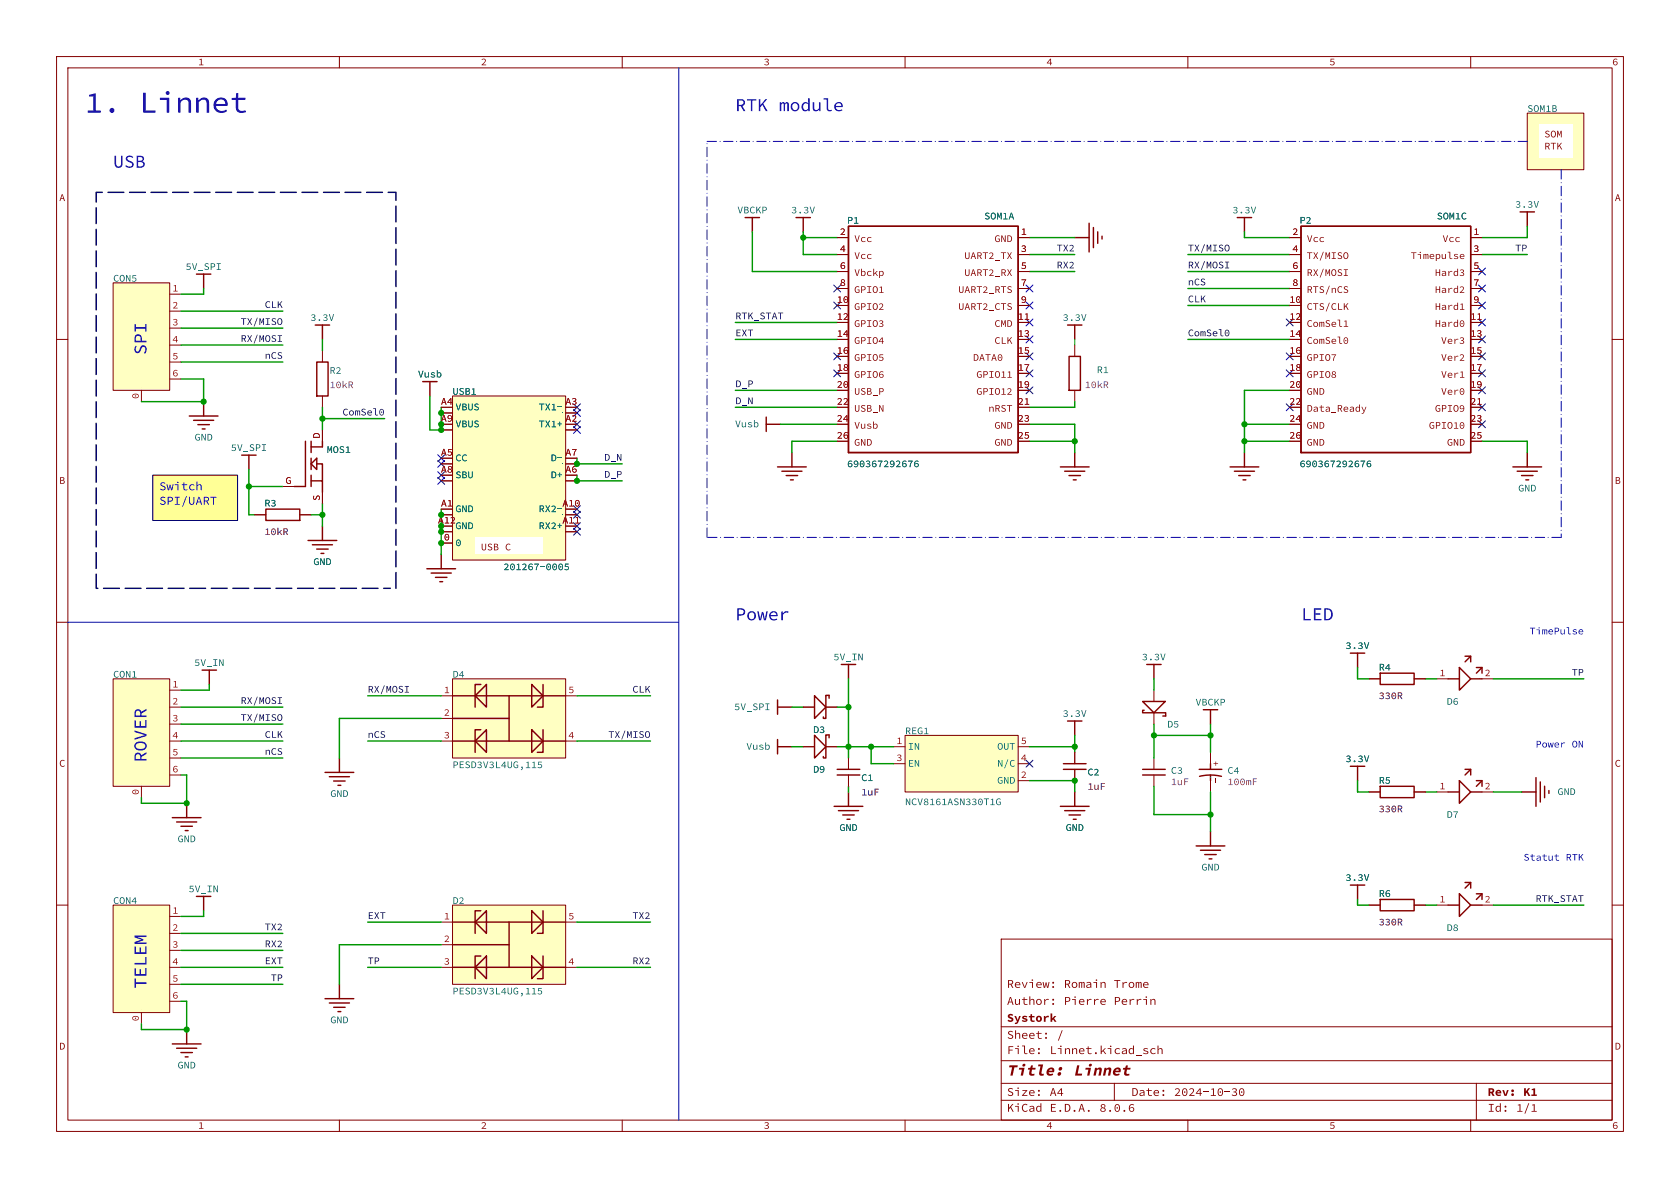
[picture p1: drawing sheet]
<svg xmlns="http://www.w3.org/2000/svg" width="297mm" height="210mm" viewBox="0 0 297 210" stroke-linecap="round" stroke-linejoin="round" font-family="sans-serif">
<defs><g id="words">
<g font-size="5.3" fill="#0000c2">
<text x="15" y="20.6">1.</text>
<text x="24.6" y="20.6">Linnet</text>
</g>
<g font-size="3.2" fill="#0000c2">
<text x="130" y="20">RTK module</text>
<text x="20" y="30">USB</text>
<text x="26.3" y="62.7" transform="rotate(-90 26.3 62.7)">SPI</text>
<text x="130" y="110">Power</text>
<text x="230" y="110">LED</text>
<text x="26.3" y="134.8" transform="rotate(-90 26.3 134.8)">ROVER</text>
<text x="26.3" y="174.7" transform="rotate(-90 26.3 174.7)">TELEM</text>
</g>
<g font-size="2.8" fill="#840000">
<text x="178" y="191.1">Title:</text>
<text x="189.8" y="191.1">Linnet</text>
</g>
<g font-size="2.1" fill="#840000">
<text x="178" y="178.3">Author:</text>
<text x="178" y="175.3">Review:</text>
<text x="188.1" y="178.3">Pierre</text>
<text x="188.1" y="175.3">Romain</text>
<text x="196.9" y="178.3">Perrin</text>
<text x="196.9" y="175.3">Trome</text>
<text x="178" y="184.3">Sheet:</text>
<text x="178" y="181.3">Systork</text>
<text x="186.8" y="184.3">/</text>
<text x="178" y="187">File:</text>
<text x="185.6" y="187">Linnet.kicad_sch</text>
<text x="178" y="197.2">KiCad</text>
<text x="178" y="194.4">Size:</text>
<text x="185.6" y="197.2">E.D.A.</text>
<text x="185.6" y="194.4">A4</text>
<text x="194.4" y="197.2">8.0.6</text>
<text x="200" y="194.4">Date:</text>
<text x="207.6" y="194.4">2024-10-30</text>
<text x="263" y="194.4">Rev:</text>
<text x="263" y="197.2">Id:</text>
<text x="268" y="197.2">1/1</text>
<text x="269.3" y="194.4">K1</text>
</g>
<g font-size="1.8" fill="#840000">
<text x="35" y="12.2">1</text>
<text x="85" y="12.2">2</text>
<text x="135" y="12.2">3</text>
<text x="185" y="12.2">4</text>
<text x="235" y="12.2">5</text>
<text x="285" y="12.2">6</text>
<text x="10.5" y="36.2">A</text>
<text x="285.5" y="36.2">A</text>
<text x="249.4" y="46.4">Timepulse</text>
<text x="255" y="43.4">Vcc</text>
<text x="231" y="52.4">RTS/nCS</text>
<text x="231" y="49.4">RX/MOSI</text>
<text x="253.7" y="52.4">Hard2</text>
<text x="253.7" y="49.4">Hard3</text>
<text x="253.7" y="58.4">Hard0</text>
<text x="253.7" y="55.4">Hard1</text>
<text x="172" y="64.4">DATA0</text>
<text x="254.7" y="64.4">Ver2</text>
<text x="254.7" y="61.4">Ver3</text>
<text x="172.6" y="67.4">GPIO11</text>
<text x="254.7" y="70.4">Ver0</text>
<text x="254.7" y="67.4">Ver1</text>
<text x="174.7" y="73.4">nRST</text>
<text x="175.8" y="76.4">GND</text>
<text x="252.6" y="76.4">GPIO10</text>
<text x="253.7" y="73.4">GPIO9</text>
<text x="99.9" y="83.7">A6</text>
<text x="175.8" y="79.4">GND</text>
<text x="255.8" y="79.4">GND</text>
<text x="10.5" y="86.2">B</text>
<text x="285.5" y="86.2">B</text>
<text x="78.5" y="95.7">0</text>
<text x="10.5" y="136.2">C</text>
<text x="285.5" y="136.2">C</text>
<text x="10.5" y="186.2">D</text>
<text x="285.5" y="186.2">D</text>
<text x="35" y="200.2">1</text>
<text x="85" y="200.2">2</text>
<text x="135" y="200.2">3</text>
<text x="185" y="200.2">4</text>
<text x="235" y="200.2">5</text>
<text x="285" y="200.2">6</text>
</g>
<g font-size="1.8" fill="#006464">
<text x="270" y="20.4">SOM1B</text>
<text x="130.3" y="38.3">VBCKP</text>
<text x="139.9" y="38.3">3.3V</text>
<text x="149.7" y="40.1">P1</text>
<text x="174" y="39.4">SOM1A</text>
<text x="217.9" y="38.3">3.3V</text>
<text x="229.7" y="40.1">P2</text>
<text x="254" y="39.4">SOM1C</text>
<text x="267.9" y="37.3">3.3V</text>
<text x="151" y="46.4">Vcc</text>
<text x="151" y="43.4">Vcc</text>
<text x="170.5" y="46.4">UART2_TX</text>
<text x="175.8" y="43.4">GND</text>
<text x="231" y="46.4">TX/MISO</text>
<text x="231" y="43.4">Vcc</text>
<text x="20" y="50.4">CON5</text>
<text x="32.8" y="48.3">5V_SPI</text>
<text x="151" y="52.4">GPIO1</text>
<text x="151" y="49.4">Vbckp</text>
<text x="169.4" y="52.4">UART2_RTS</text>
<text x="170.5" y="49.4">UART2_RX</text>
<text x="54.9" y="57.3">3.3V</text>
<text x="151" y="55.4">GPIO2</text>
<text x="151" y="58.4">GPIO3</text>
<text x="169.4" y="55.4">UART2_CTS</text>
<text x="175.8" y="58.4">CMD</text>
<text x="187.9" y="57.3">3.3V</text>
<text x="231" y="58.4">ComSel1</text>
<text x="231" y="55.4">CTS/CLK</text>
<text x="151" y="61.4">GPIO4</text>
<text x="151" y="64.4">GPIO5</text>
<text x="175.8" y="61.4">CLK</text>
<text x="231" y="61.4">ComSel0</text>
<text x="231" y="64.4">GPIO7</text>
<text x="58.3" y="66.7">R2</text>
<text x="73.9" y="67.3">Vusb</text>
<text x="80" y="70.4">USB1</text>
<text x="151" y="67.4">GPIO6</text>
<text x="151" y="70.4">USB_P</text>
<text x="172.6" y="70.4">GPIO12</text>
<text x="193.9" y="66.6">R1</text>
<text x="231" y="70.4">GND</text>
<text x="231" y="67.4">GPIO8</text>
<text x="77.9" y="74.7">A9</text>
<text x="80.5" y="73.1">VBUS</text>
<text x="80.5" y="76.1">VBUS</text>
<text x="95.2" y="76.1">TX1+</text>
<text x="95.2" y="73.1">TX1-</text>
<text x="99.9" y="74.7">A2</text>
<text x="129.9" y="76.1">Vusb</text>
<text x="151" y="73.4">USB_N</text>
<text x="151" y="76.4">Vusb</text>
<text x="231" y="73.4">Data_Ready</text>
<text x="231" y="76.4">GND</text>
<text x="34.4" y="78.5">GND</text>
<text x="40.8" y="80.3">5V_SPI</text>
<text x="57.8" y="80.7">MOS1</text>
<text x="77.9" y="83.7">A8</text>
<text x="80.5" y="82.1">CC</text>
<text x="97.4" y="82.1">D-</text>
<text x="149.7" y="83.2">690367292676</text>
<text x="151" y="79.4">GND</text>
<text x="229.7" y="83.2">690367292676</text>
<text x="231" y="79.4">GND</text>
<text x="80.5" y="85.1">SBU</text>
<text x="97.4" y="85.1">D+</text>
<text x="268.4" y="87.5">GND</text>
<text x="46.7" y="90.1">R3</text>
<text x="77.4" y="92.7">A12</text>
<text x="80.5" y="91.1">GND</text>
<text x="80.5" y="94.1">GND</text>
<text x="95.2" y="91.1">RX2-</text>
<text x="95.2" y="94.1">RX2+</text>
<text x="99.4" y="92.7">A11</text>
<text x="55.4" y="100.5">GND</text>
<text x="80.5" y="97.1">0</text>
<text x="89" y="101.4">201267-0005</text>
<text x="34.3" y="118.3">5V_IN</text>
<text x="147.3" y="117.3">5V_IN</text>
<text x="201.9" y="117.3">3.3V</text>
<text x="237.9" y="115.3">3.3V</text>
<text x="243.7" y="119.1">R4</text>
<text x="20" y="120.4">CON1</text>
<text x="80" y="120.4">D4</text>
<text x="211.3" y="125.3">VBCKP</text>
<text x="255.7" y="125.2">D6</text>
<text x="129.8" y="126.1">5V_SPI</text>
<text x="143.7" y="130.2">D3</text>
<text x="160" y="130.4">REG1</text>
<text x="187.9" y="127.3">3.3V</text>
<text x="206.3" y="129.2">D5</text>
<text x="80" y="136.4">PESD3V3L4UG,115</text>
<text x="131.9" y="133.1">Vusb</text>
<text x="143.7" y="137.2">D9</text>
<text x="160.5" y="133.1">IN</text>
<text x="160.5" y="136.1">EN</text>
<text x="176.3" y="136.1">N/C</text>
<text x="176.3" y="133.1">OUT</text>
<text x="192.3" y="137.7">C2</text>
<text x="207" y="137.4">C3</text>
<text x="217" y="137.4">C4</text>
<text x="237.9" y="135.3">3.3V</text>
<text x="58.4" y="141.5">GND</text>
<text x="152.3" y="138.7">C1</text>
<text x="160" y="142.9">NCV8161ASN330T1G</text>
<text x="176.3" y="139.1">GND</text>
<text x="243.7" y="139.1">R5</text>
<text x="275.4" y="141.1">GND</text>
<text x="31.4" y="149.5">GND</text>
<text x="148.4" y="147.5">GND</text>
<text x="188.4" y="147.5">GND</text>
<text x="255.7" y="145.2">D7</text>
<text x="212.4" y="154.5">GND</text>
<text x="20" y="160.4">CON4</text>
<text x="33.3" y="158.3">5V_IN</text>
<text x="80" y="160.4">D2</text>
<text x="237.9" y="156.3">3.3V</text>
<text x="243.7" y="159.1">R6</text>
<text x="255.7" y="165.2">D8</text>
<text x="80" y="176.4">PESD3V3L4UG,115</text>
<text x="58.4" y="181.5">GND</text>
<text x="31.4" y="189.5">GND</text>
</g>
<g font-size="1.8" fill="#a90000">
<text x="148.5" y="41.7">2</text>
<text x="180.5" y="41.7">1</text>
<text x="228.5" y="41.7">2</text>
<text x="260.5" y="41.7">1</text>
<text x="148.5" y="44.7">4</text>
<text x="148.5" y="47.7">6</text>
<text x="180.5" y="44.7">3</text>
<text x="180.5" y="47.7">5</text>
<text x="228.5" y="44.7">4</text>
<text x="228.5" y="47.7">6</text>
<text x="260.5" y="44.7">3</text>
<text x="260.5" y="47.7">5</text>
<text x="30.5" y="51.7">1</text>
<text x="147.9" y="53.7">10</text>
<text x="148.5" y="50.7">8</text>
<text x="180.5" y="50.7">7</text>
<text x="180.5" y="53.7">9</text>
<text x="227.9" y="53.7">10</text>
<text x="228.5" y="50.7">8</text>
<text x="260.5" y="50.7">7</text>
<text x="260.5" y="53.7">9</text>
<text x="30.5" y="54.7">2</text>
<text x="30.5" y="57.7">3</text>
<text x="147.9" y="56.7">12</text>
<text x="147.9" y="59.7">14</text>
<text x="179.9" y="56.7">11</text>
<text x="179.9" y="59.7">13</text>
<text x="227.9" y="56.7">12</text>
<text x="227.9" y="59.7">14</text>
<text x="259.9" y="56.7">11</text>
<text x="259.9" y="59.7">13</text>
<text x="30.5" y="60.7">4</text>
<text x="30.5" y="63.7">5</text>
<text x="147.9" y="62.7">16</text>
<text x="147.9" y="65.7">18</text>
<text x="179.9" y="62.7">15</text>
<text x="179.9" y="65.7">17</text>
<text x="227.9" y="62.7">16</text>
<text x="227.9" y="65.7">18</text>
<text x="259.9" y="62.7">15</text>
<text x="259.9" y="65.7">17</text>
<text x="24.7" y="70.5" transform="rotate(-90 24.7 70.5)">0</text>
<text x="30.5" y="66.7">6</text>
<text x="77.9" y="71.7">A4</text>
<text x="99.9" y="71.7">A3</text>
<text x="147.9" y="68.7">20</text>
<text x="147.9" y="71.7">22</text>
<text x="179.9" y="68.7">19</text>
<text x="179.9" y="71.7">21</text>
<text x="227.9" y="68.7">20</text>
<text x="227.9" y="71.7">22</text>
<text x="259.9" y="68.7">19</text>
<text x="259.9" y="71.7">21</text>
<text x="56.7" y="77.5" transform="rotate(-90 56.7 77.5)">D</text>
<text x="147.9" y="74.7">24</text>
<text x="147.9" y="77.7">26</text>
<text x="179.9" y="74.7">23</text>
<text x="179.9" y="77.7">25</text>
<text x="227.9" y="74.7">24</text>
<text x="227.9" y="77.7">26</text>
<text x="259.9" y="74.7">23</text>
<text x="259.9" y="77.7">25</text>
<text x="77.9" y="80.7">A5</text>
<text x="99.9" y="80.7">A7</text>
<text x="50.5" y="85.7">G</text>
<text x="56.7" y="88.5" transform="rotate(-90 56.7 88.5)">S</text>
<text x="77.9" y="89.7">A1</text>
<text x="99.4" y="89.7">A10</text>
<text x="254.5" y="119.7">1</text>
<text x="262.5" y="119.7">2</text>
<text x="30.5" y="121.7">1</text>
<text x="30.5" y="124.7">2</text>
<text x="78.5" y="122.7">1</text>
<text x="100.5" y="122.7">5</text>
<text x="30.5" y="127.7">3</text>
<text x="30.5" y="130.7">4</text>
<text x="78.5" y="126.7">2</text>
<text x="78.5" y="130.7">3</text>
<text x="100.5" y="130.7">4</text>
<text x="158.5" y="131.7">1</text>
<text x="180.5" y="131.7">5</text>
<text x="30.5" y="133.7">5</text>
<text x="30.5" y="136.7">6</text>
<text x="158.5" y="134.7">3</text>
<text x="180.5" y="137.7">2</text>
<text x="180.5" y="134.7">4</text>
<text x="24.7" y="140.5" transform="rotate(-90 24.7 140.5)">0</text>
<text x="254.5" y="139.7">1</text>
<text x="262.5" y="139.7">2</text>
<text x="30.5" y="161.7">1</text>
<text x="254.5" y="159.7">1</text>
<text x="262.5" y="159.7">2</text>
<text x="30.5" y="164.7">2</text>
<text x="30.5" y="167.7">3</text>
<text x="78.5" y="162.7">1</text>
<text x="78.5" y="166.7">2</text>
<text x="100.5" y="162.7">5</text>
<text x="30.5" y="170.7">4</text>
<text x="30.5" y="173.7">5</text>
<text x="78.5" y="170.7">3</text>
<text x="100.5" y="170.7">4</text>
<text x="30.5" y="176.7">6</text>
<text x="24.7" y="180.5" transform="rotate(-90 24.7 180.5)">0</text>
</g>
<g font-size="1.8" fill="#0f0f0f">
<text x="186.8" y="44.7">TX2</text>
<text x="186.8" y="47.7">RX2</text>
<text x="210" y="44.7">TX/MISO</text>
<text x="210" y="47.7">RX/MOSI</text>
<text x="267.9" y="44.7">TP</text>
<text x="210" y="53.7">CLK</text>
<text x="210" y="50.7">nCS</text>
<text x="42.5" y="57.7">TX/MISO</text>
<text x="46.8" y="54.7">CLK</text>
<text x="130" y="59.7">EXT</text>
<text x="130" y="56.7">RTK_STAT</text>
<text x="210" y="59.7">ComSel0</text>
<text x="42.5" y="60.7">RX/MOSI</text>
<text x="46.8" y="63.7">nCS</text>
<text x="130" y="71.7">D_N</text>
<text x="130" y="68.7">D_P</text>
<text x="60.5" y="73.7">ComSel0</text>
<text x="106.8" y="81.7">D_N</text>
<text x="106.8" y="84.7">D_P</text>
<text x="277.9" y="119.7">TP</text>
<text x="42.5" y="124.7">RX/MOSI</text>
<text x="65" y="122.7">RX/MOSI</text>
<text x="111.8" y="122.7">CLK</text>
<text x="42.5" y="127.7">TX/MISO</text>
<text x="46.8" y="130.7">CLK</text>
<text x="65" y="130.7">nCS</text>
<text x="107.5" y="130.7">TX/MISO</text>
<text x="46.8" y="133.7">nCS</text>
<text x="271.5" y="159.7">RTK_STAT</text>
<text x="46.8" y="164.7">TX2</text>
<text x="46.8" y="167.7">RX2</text>
<text x="65" y="162.7">EXT</text>
<text x="111.8" y="162.7">TX2</text>
<text x="46.8" y="170.7">EXT</text>
<text x="47.9" y="173.7">TP</text>
<text x="65" y="170.7">TP</text>
<text x="111.8" y="170.7">RX2</text>
</g>
<g font-size="1.8" fill="#840084">
<text x="58.3" y="69.2">10kR</text>
<text x="191.8" y="69.2">10kR</text>
<text x="46.7" y="95.2">10kR</text>
<text x="243.7" y="124.2">330R</text>
<text x="152.3" y="141.2">1uF</text>
<text x="192.3" y="140.2">1uF</text>
<text x="207" y="139.4">1uF</text>
<text x="217" y="139.4">100mF</text>
<text x="243.7" y="144.2">330R</text>
<text x="243.7" y="164.2">330R</text>
</g>
<g font-size="1.8" fill="#0000c2">
<text x="270.4" y="112.4">TimePulse</text>
<text x="271.5" y="132.4">Power</text>
<text x="277.9" y="132.4">ON</text>
<text x="269.3" y="152.4">Statut</text>
<text x="276.8" y="152.4">RTK</text>
</g>
</g></defs>
<g fill="none" stroke="#840000" stroke-width=".18">
<path d="M10 10h277v190h-277zM12 12h273v186h-273zM60 10v2M110 10v2M160 10v2M210 10v2M260 10v2M10 60h2M285 60h2M10 110h2M285 110h2M10 160h2"/>
<path d="M285 160h2M177 166h108v32h-108zM60 198v2M110 198v2M160 198v2M210 198v2M260 198v2"/>
</g>
<g fill="#840000">
<path d="M219.2 192.5a.59 .59 0 0 1 .7 .1 .59 .59 0 0 1 .1 .8 .49 .49 0 0 1-.7 .3 .49 .49 0 0 1-.3-.6h.2a.37 .37 0 0 0 .3 .5 .37 .37 0 0 0 .3-.5 .37 .37 0 0 0-.3-.6 .37 .37 0 0 0-.3 .6h-.2v-.2z"/>
<circle cx="205.7" cy="192.8" r=".18"/>
<circle cx="205.7" cy="193.6" r=".18"/>
<circle cx="219.5" cy="193" r=".14"/>
</g>
<path d="M177 194.5h108" fill="none" stroke="#840000" stroke-width=".18"/>
<g fill="#840000">
<path d="M199.8 195.3l.3-.1 .4 .1-.1 .1-.3-.1-.2 .1-.2 .5a.45 .45 0 0 1 .7 0 .45 .45 0 0 1-.2 .7 .45 .45 0 0 1-.6-.4v-.2h.1a.31 .31 0 0 0 .2 .5 .31 .31 0 0 0 .4-.3 .31 .31 0 0 0-.3-.4l-.2 .2a.22 .22 0 0 1-.3-.2 .22 .22 0 0 1 .1-.2z"/>
<circle cx="192.5" cy="196.4" r=".18"/>
</g>
<path d="M177 191.5h108" fill="none" stroke="#840000" stroke-width=".18"/>
<g fill="#840000">
<path d="M270.8 195.3l.5-.1v1.2h.4v.1h-.9v-.1h.3v-1h-.3z"/>
<circle cx="183.7" cy="192.8" r=".18"/>
<circle cx="183.7" cy="193.6" r=".18"/>
<circle cx="266.1" cy="195.6" r=".17"/>
<circle cx="266.1" cy="196.4" r=".17"/>
</g>
<path d="M177 187.5h108" fill="none" stroke="#840000" stroke-width=".18"/>
<g fill="#840000">
<path d="M185.3 188.9a.6 .6 0 0 1 .8-.2 .6 .6 0 0 1 .2 .8h-.9a.41 .41 0 0 0 .3 .4 .41 .41 0 0 0 .4-.1l.1 .2a.68 .68 0 0 1-.9 .1 .68 .68 0 0 1-.2-.8h.9a.29 .29 0 0 0-.3-.3 .29 .29 0 0 0-.2 .3h-.4z"/>
<path d="M198.6 188.8h.3l.2-.5h.3l-.1 .5h.6l-.1 .3h-.6l-.1 .5a.3 .3 0 0 0 .2 .3 .3 .3 0 0 0 .3-.1l.1 .3-.3 .1a.48 .48 0 0 1-.5-.1 .48 .48 0 0 1-.2-.5l.1-.5h-.3z"/>
<path d="M182.1 185.4a.48 .48 0 0 1 .6-.1 .48 .48 0 0 1 .2 .6h-.8l.2 .3 .5-.1 .1 .1a.57 .57 0 0 1-.7 .1 .57 .57 0 0 1-.3-.6h.9a.33 .33 0 0 0-.4-.3 .33 .33 0 0 0-.3 .3h-.2z"/>
<path d="M200.8 186.5h1v.1h-1z"/>
<path d="M202.2 185.4l.4-.1 .4 .1-.2 .1a.23 .23 0 0 0-.3-.1 .23 .23 0 0 0-.1 .3h.1a.36 .36 0 0 1 .5 .4 .36 .36 0 0 1-.6 .2l-.3-.1v-.1l.4 .1a.19 .19 0 0 0 .3 0 .19 .19 0 0 0 0-.3l-.4-.1a.27 .27 0 0 1-.2-.4z"/>
<path d="M203.5 185.5l.5-.2 .3 .1-.1 .1a.4 .4 0 0 0-.6 .1 .4 .4 0 0 0 .1 .5 .4 .4 0 0 0 .5 0l.1 .1a.56 .56 0 0 1-.8 0 .56 .56 0 0 1 0-.7z"/>
<path d="M204.6 184.8h.2v.7l.3-.2a.35 .35 0 0 1 .4 .4v.6h-.1v-.6a.28 .28 0 0 0-.3-.3 .28 .28 0 0 0-.3 .2v.7h-.2z"/>
<circle cx="181" cy="188.3" r=".27"/>
<circle cx="187.5" cy="189" r=".32"/>
<circle cx="187.3" cy="189.9" r=".32"/>
<circle cx="192.8" cy="188.3" r=".27"/>
<circle cx="183.7" cy="185.4" r=".18"/>
<circle cx="183.7" cy="186.2" r=".18"/>
</g>
<path d="M177 181.5h108" fill="none" stroke="#840000" stroke-width=".18"/>
<g fill="#840000">
<path d="M185.7 179.2h.3v.8l.4-.4h.4l-.4 .4 .4 .6h-.4l-.2-.4-.2 .2v.2h-.3z"/>
<path d="M184.6 176.6h.1l.1 .2 .3-.2h.3v.2h-.3l-.3 .2v.6h-.2z"/>
<path d="M194.7 176.7a.48 .48 0 0 1 .6-.1 .48 .48 0 0 1 .2 .6h-.8l.2 .3 .5-.1 .1 .1a.57 .57 0 0 1-.7 .1 .57 .57 0 0 1-.3-.6h.8a.33 .33 0 0 0-.3-.3 .33 .33 0 0 0-.3 .3h-.2z"/>
<path d="M203.4 176.6h.1v.2l.3-.2a.35 .35 0 0 1 .5 .4v.6h-.2v-.6a.28 .28 0 0 0-.2-.3 .28 .28 0 0 0-.4 .2v.7h-.1z"/>
<circle cx="184.9" cy="182.7" r=".18"/>
<circle cx="184.9" cy="183.5" r=".18"/>
<circle cx="186.2" cy="176.7" r=".18"/>
<circle cx="186.2" cy="177.5" r=".18"/>
<circle cx="186.2" cy="173.7" r=".18"/>
<circle cx="186.2" cy="174.5" r=".18"/>
</g>
<path d="M197 191.5v3M261 191.5v6.5" fill="none" stroke="#840000" stroke-width=".18"/>
<path d="M27 84h15v8h-15z" fill="#ffff96"/>
<path d="M137.5 123.7v2.6M137.5 130.7v2.6M137.5 125h2.5M137.5 132h2.5M144 123l2 2-2 2zM146.6 123.4v-.5h-.6v4.1h-.4v-.3M190 140v2.5M187.5 142.5h5M188.2 143.3h3.6M189 144.1h2M189.7 144.8h.6" fill="none" stroke="#840000" stroke-width=".25"/>
<path d="M146 125h2" fill="none" stroke="#840000" stroke-width=".18"/>
<path d="M142 125h2" fill="none" stroke="#840000" stroke-width=".18"/>
<path d="M244 159h6v2h-6z" fill="none" stroke="#840000" stroke-width=".25"/>
<path d="M242 160h2" fill="none" stroke="#840000" stroke-width=".18"/>
<path d="M250 160h2" fill="none" stroke="#840000" stroke-width=".18"/>
<path d="M256 160h2M258 158l2 2-2 2zM259 156h1v1M260 160h2M260 156l-1 1M261 158h1v1M262 158l-1 1" fill="none" stroke="#840000" stroke-width=".25"/>
<path d="M254 160h2" fill="none" stroke="#840000" stroke-width=".18"/>
<path d="M262 160h2" fill="none" stroke="#840000" stroke-width=".18"/>
<g fill="none" stroke="#840000" stroke-width=".25">
<path d="M57 57.5v2.5M187.5 82.5h5M188.2 83.3h3.6M189 84.1h2M189.7 84.8h.6M190 80v2.5M144 130l2 2-2 2zM146.6 130.4v-.5h-.6v4.1h-.4v-.3M30.5 184.5h5M31.2 185.3h3.6M32 186.1h2M32.7 186.8h.6"/>
<path d="M33 182v2.5"/>
</g>
<path d="M146 132h2" fill="none" stroke="#840000" stroke-width=".18"/>
<path d="M142 132h2" fill="none" stroke="#840000" stroke-width=".18"/>
<path d="M80 70h20v29h-20z" fill="#ffffc2"/>
<path d="M84 95h12v3h-12z" fill="#fff"/>
<path d="M80 70h20v29h-20z" fill="none" stroke="#800000" stroke-width=".18"/>
<g fill="#840000">
<path d="M85.2 96.1h.1v.8a.25 .25 0 0 0 .3 .3 .25 .25 0 0 0 .2-.4v-.7h.1v.7a.4 .4 0 0 1-.4 .5 .4 .4 0 0 1-.3-.5z"/>
<path d="M86.3 96.2l.3-.1 .4 .1-.1 .1-.2-.1a.19 .19 0 0 0-.3 .2 .19 .19 0 0 0 .2 .2l.2 .1a.38 .38 0 0 1 .1 .6 .38 .38 0 0 1-.6-.1l-.1-.1 .1-.1a.26 .26 0 0 0 .4 .2 .26 .26 0 0 0 0-.4l-.4-.3z"/>
<path d="M87.3 96.1l.7 .1v.3l-.2 .2a.33 .33 0 0 1 .3 .4 .33 .33 0 0 1-.4 .2h-.4v-.1h.4a.22 .22 0 0 0 .3-.3 .22 .22 0 0 0-.3-.2h-.2v.5h-.2v-.6a.4 .4 0 0 0 .6-.2l-.4-.2v.4h-.2z"/>
<path d="M89.6 96.2l.4-.1 .2 .1v.1a.41 .41 0 0 0-.7 .4 .41 .41 0 0 0 .7 .3l.1 .1a.57 .57 0 0 1-.8-.1 .57 .57 0 0 1 .1-.8z"/>
</g>
<circle cx="101" cy="90.7" r="0" fill="#a90000"/>
<path d="M100 94h2" fill="none" stroke="#840000" stroke-width=".18"/>
<path d="M100 76h2" fill="none" stroke="#840000" stroke-width=".18"/>
<path d="M100 85h2" fill="none" stroke="#840000" stroke-width=".18"/>
<path d="M78 85h2" fill="none" stroke="#840000" stroke-width=".18"/>
<path d="M78 76h2" fill="none" stroke="#840000" stroke-width=".18"/>
<path d="M99.9 99.6h.6v.2h-.5v.3a.41 .41 0 0 1 .5 .1 .41 .41 0 0 1-.1 .6 .41 .41 0 0 1-.5-.1l-.1-.1a.29 .29 0 0 0 .4 .2 .29 .29 0 0 0 .2-.4 .29 .29 0 0 0-.4-.2h-.2z" fill="#006464"/>
<path d="M188 136h4M188 135h4M190 127.5v2.5M57.5 176.5h5M58.2 177.3h3.6M59 178.1h2M59.7 178.8h.6M60 174v2.5" fill="none" stroke="#840000" stroke-width=".25"/>
<path d="M190 136v2" fill="none" stroke="#840000" stroke-width=".18"/>
<path d="M190 133v2" fill="none" stroke="#840000" stroke-width=".18"/>
<path d="M256 140h2M258 138l2 2-2 2zM259 136h1v1M260 140h2M260 136l-1 1M261 138h1v1M262 138l-1 1" fill="none" stroke="#840000" stroke-width=".25"/>
<path d="M254 140h2" fill="none" stroke="#840000" stroke-width=".18"/>
<path d="M262 140h2" fill="none" stroke="#840000" stroke-width=".18"/>
<path d="M160 130h20v10h-20z" fill="#ffffc2"/>
<path d="M160 130h20v10h-20z" fill="none" stroke="#800000" stroke-width=".18"/>
<path d="M158 132h2M180 132h2M180 138h2" fill="none" stroke="#840000" stroke-width=".18"/>
<path d="M230 40h30v40h-30zM78 98v2.5M75.5 100.5h5M76.2 101.3h3.6M77 102.1h2M77.7 102.8h.6M269 140h2.5M271.5 137.5v5M272.3 138.2v3.6M273.1 139v2M273.8 139.7v.6" fill="none" stroke="#840000" stroke-width=".25"/>
<g fill="#840000">
<path d="M240.7 71.9h.1l.3 .7 .3-.7h.2l-.5 1.1a.2 .2 0 0 1-.2 .2 .2 .2 0 0 1-.2-.2h.2l.2-.2z"/>
<path d="M258.2 53.7l.4-.1v1.1h.3v.1h-.8v-.1h.3v-.9h-.2z"/>
<path d="M258.2 45a.41 .41 0 0 1 .5-.1 .41 .41 0 0 1 .2 .5h-.7l.1 .2h.5l.1 .1a.48 .48 0 0 1-.6 .1 .48 .48 0 0 1-.2-.5h.7l-.3-.3-.4 .3z"/>
<path d="M258.2 65.7l.4-.1v1.1h.3v.1h-.8v-.1h.3v-.9h-.2z"/>
</g>
<path d="M230 40h30v40h-30z" fill="none" stroke="#840000" stroke-width=".25"/>
<path d="M260 42h2" fill="none" stroke="#840000" stroke-width=".18"/>
<path d="M228 42h2" fill="none" stroke="#840000" stroke-width=".18"/>
<path d="M260 48h2" fill="none" stroke="#840000" stroke-width=".18"/>
<path d="M260 54h2" fill="none" stroke="#840000" stroke-width=".18"/>
<path d="M241.8 81.5l.3-.1 .3 .1-.5 .1-.2 .4a.38 .38 0 0 1 .6 0 .38 .38 0 0 1-.1 .6 .38 .38 0 0 1-.5-.3l-.1-.2h.1a.27 .27 0 0 0 .2 .4 .27 .27 0 0 0 .4-.2 .27 .27 0 0 0-.3-.3 .18 .18 0 0 1-.3 .1 .18 .18 0 0 1-.1-.2z" fill="#006464"/>
<path d="M244 139h6v2h-6z" fill="none" stroke="#840000" stroke-width=".25"/>
<path d="M242 140h2" fill="none" stroke="#840000" stroke-width=".18"/>
<path d="M250 140h2" fill="none" stroke="#840000" stroke-width=".18"/>
<path d="M133 38.5v2.5M150 40h30v40h-30zM192.5 39.5v5M270 37.5v2.5M190 42h2.5M193.3 40.2v3.6M194.1 41v2M194.8 41.7v.6M135.5 73.7v2.6M135.5 75h2.5M240 135.5v2.5" fill="none" stroke="#840000" stroke-width=".25"/>
<path d="M180 42h2" fill="none" stroke="#840000" stroke-width=".18"/>
<path d="M148 42h2" fill="none" stroke="#840000" stroke-width=".18"/>
<path d="M180 48h2M180 54h2" fill="none" stroke="#840000" stroke-width=".18"/>
<path d="M161.8 81.5l.3-.1 .3 .1-.5 .1-.2 .4a.38 .38 0 0 1 .6 0 .38 .38 0 0 1-.1 .6 .38 .38 0 0 1-.5-.3l-.1-.2h.1a.27 .27 0 0 0 .2 .4 .27 .27 0 0 0 .4-.2 .27 .27 0 0 0-.3-.3 .18 .18 0 0 1-.3 .1 .18 .18 0 0 1-.1-.2z" fill="#006464"/>
<path d="M142 38.5v2.5M150 40h30v40h-30zM220 38.5v2.5" fill="none" stroke="#840000" stroke-width=".25"/>
<path d="M20 160h10v19h-10z" fill="#ffffc2"/>
<path d="M20 160h10v19h-10z" fill="none" stroke="#800000" stroke-width=".18"/>
<circle cx="25" cy="178.5" r=".01" fill="#006464"/>
<path d="M30 162h2" fill="none" stroke="#840000" stroke-width=".18"/>
<path d="M30 165h2" fill="none" stroke="#840000" stroke-width=".18"/>
<path d="M30 174h2" fill="none" stroke="#840000" stroke-width=".18"/>
<path d="M190 57.5v2.5M57.5 136.5h5M58.2 137.3h3.6M59 138.1h2M59.7 138.8h.6M60 134v2.5M36 158.5v2.5" fill="none" stroke="#840000" stroke-width=".25"/>
<path d="M80 120h20v14h-20z" fill="#ffffc2"/>
<path d="M80 131h20M80 123h20M80 127h10M84 131l2-2v4zM84 123l2-2v4zM85 129h-1v4M85 121h-1v4M90 123v8M94 129l2 2-2 2zM94 121l2 2-2 2zM96 129v4h-1M96 121v4h-1" fill="none" stroke="#840000" stroke-width=".25"/>
<path d="M80 120h20v14h-20z" fill="none" stroke="#800000" stroke-width=".18"/>
<path d="M78 123h2" fill="none" stroke="#840000" stroke-width=".18"/>
<path d="M78 127h2" fill="none" stroke="#840000" stroke-width=".18"/>
<circle cx="80.5" cy="127" r="0" fill="#006464"/>
<path d="M100 123h2" fill="none" stroke="#840000" stroke-width=".18"/>
<path d="M189 63h2v6h-2z" fill="none" stroke="#840000" stroke-width=".25"/>
<path d="M190 69v2" fill="none" stroke="#840000" stroke-width=".18"/>
<path d="M190 61v2" fill="none" stroke="#840000" stroke-width=".18"/>
<path d="M258 118l2 2-2 2zM259 116h1v1M260 116l-1 1M261 118h1v1M262 118l-1 1M256 120h2M260 120h2" fill="none" stroke="#840000" stroke-width=".25"/>
<path d="M254 120h2" fill="none" stroke="#840000" stroke-width=".18"/>
<path d="M262 120h2" fill="none" stroke="#840000" stroke-width=".18"/>
<path d="M244 119h6v2h-6z" fill="none" stroke="#840000" stroke-width=".25"/>
<path d="M242 120h2" fill="none" stroke="#840000" stroke-width=".18"/>
<path d="M250 120h2" fill="none" stroke="#840000" stroke-width=".18"/>
<g fill="none" stroke="#840000" stroke-width=".25">
<path d="M240 115.5v2.5M148 137h4M148 136h4M150 140v2.5M30.5 144.5h5M31.2 145.3h3.6M32 146.1h2M32.7 146.8h.6M33 142v2.5M147.5 142.5h5M148.2 143.3h3.6M149 144.1h2"/>
<path d="M149.7 144.8h.6"/>
</g>
<path d="M150 137v2" fill="none" stroke="#840000" stroke-width=".18"/>
<path d="M150 134v2" fill="none" stroke="#840000" stroke-width=".18"/>
<path d="M56 64h2v6h-2z" fill="none" stroke="#840000" stroke-width=".25"/>
<path d="M57 70v2" fill="none" stroke="#840000" stroke-width=".18"/>
<path d="M57 62v2" fill="none" stroke="#840000" stroke-width=".18"/>
<path d="M137.5 82.5h5M138.2 83.3h3.6M139 84.1h2M139.7 84.8h.6M140 80v2.5M150 117.5v2.5" fill="none" stroke="#840000" stroke-width=".25"/>
<path d="M270 20h10v10h-10z" fill="#ffffc2"/>
<path d="M272 22h6v6h-6z" fill="#fff"/>
<path d="M270 20h10v10h-10z" fill="none" stroke="#800000" stroke-width=".18"/>
<g fill="#840000">
<path d="M273.3 23.2l.3-.1 .3 .1v.1l-.3-.1a.19 .19 0 0 0-.3 .2 .19 .19 0 0 0 .3 .2l.1 .1a.38 .38 0 0 1 .2 .6 .38 .38 0 0 1-.7-.1l-.1-.1 .1-.1a.26 .26 0 0 0 .4 .2 .26 .26 0 0 0 .1-.4l-.5-.3z"/>
<path d="M274.3 23.2a.57 .57 0 0 1 .8 .2 .57 .57 0 0 1-.2 .8 .47 .47 0 0 1-.6 0 .47 .47 0 0 1-.1-.5h.1a.35 .35 0 0 0 .4 .5 .35 .35 0 0 0 .2-.6 .32 .32 0 0 0-.3-.4 .32 .32 0 0 0-.3 .5h-.1z"/>
<path d="M275.3 23.1h.2l.2 .7 .2-.7h.2v1.2h-.2l.1-1-.3 .7h-.1l-.2-.7v1h-.1z"/>
<path d="M273.2 25.2h.4a.34 .34 0 0 1 .4 .3 .34 .34 0 0 1-.3 .4l.3 .5h-.2l-.2-.5h-.3v.5h-.1v-.6a.39 .39 0 0 0 .6-.3l-.5-.1v.4h-.1z"/>
<path d="M274.2 25.2h.9v.2h-.4v1h-.2v-1h-.3z"/>
<path d="M275.3 25.2h.2v.6l.5-.6h.1l-.3 .5 .4 .7h-.2l-.3-.6-.2 .2v.4h-.2z"/>
</g>
<path d="M202 137h4M202 136h4" fill="none" stroke="#840000" stroke-width=".25"/>
<path d="M204 134v2" fill="none" stroke="#840000" stroke-width=".18"/>
<path d="M204 137v2" fill="none" stroke="#840000" stroke-width=".18"/>
<path d="M80 160h20v14h-20z" fill="#ffffc2"/>
<path d="M80 171h20M80 163h20M80 167h10M84 171l2-2v4zM84 163l2-2v4zM85 169h-1v4M85 161h-1v4M90 163v8M94 169l2 2-2 2zM94 161l2 2-2 2zM96 169v4h-1M96 161v4h-1" fill="none" stroke="#840000" stroke-width=".25"/>
<path d="M80 160h20v14h-20z" fill="none" stroke="#800000" stroke-width=".18"/>
<path d="M78 163h2" fill="none" stroke="#840000" stroke-width=".18"/>
<path d="M78 167h2" fill="none" stroke="#840000" stroke-width=".18"/>
<circle cx="80.5" cy="167" r="0" fill="#006464"/>
<path d="M100 163h2" fill="none" stroke="#840000" stroke-width=".18"/>
<path d="M20 120h10v19h-10z" fill="#ffffc2"/>
<path d="M20 120h10v19h-10z" fill="none" stroke="#800000" stroke-width=".18"/>
<circle cx="25" cy="138.5" r=".01" fill="#006464"/>
<path d="M30 122h2" fill="none" stroke="#840000" stroke-width=".18"/>
<path d="M30 125h2" fill="none" stroke="#840000" stroke-width=".18"/>
<path d="M30 134h2" fill="none" stroke="#840000" stroke-width=".18"/>
<path d="M212 136h4M212.1 137.2l1.8-.2 2 .2M214 135v1M214 137v1M240 156.5v2.5" fill="none" stroke="#840000" stroke-width=".25"/>
<g fill="#840000">
<path d="M214.5 134.9h.4v-.3h.1v.3h.3v.2h-.3v.3h-.1v-.3h-.4z"/>
<path d="M214.9 137.6h.1v.8h-.1z"/>
</g>
<path d="M214 138v2" fill="none" stroke="#840000" stroke-width=".18"/>
<path d="M214 133v2" fill="none" stroke="#840000" stroke-width=".18"/>
<path d="M47 90h6v2h-6zM204 117.5v2.5M211.5 149.5h5M212.2 150.3h3.6M213 151.1h2M213.7 151.8h.6M214 147v2.5" fill="none" stroke="#840000" stroke-width=".25"/>
<path d="M53 91h2" fill="none" stroke="#840000" stroke-width=".18"/>
<path d="M45 91h2" fill="none" stroke="#840000" stroke-width=".18"/>
<path d="M33.5 73.5h5M34.2 74.3h3.6M35 75.1h2M35.7 75.8h.6M36 71v2.5" fill="none" stroke="#840000" stroke-width=".25"/>
<path d="M20 50h10v19h-10z" fill="#ffffc2"/>
<path d="M20 50h10v19h-10z" fill="none" stroke="#800000" stroke-width=".18"/>
<circle cx="25" cy="68.5" r=".01" fill="#006464"/>
<path d="M30 52h2" fill="none" stroke="#840000" stroke-width=".18"/>
<path d="M30 55h2" fill="none" stroke="#840000" stroke-width=".18"/>
<path d="M30 64h2" fill="none" stroke="#840000" stroke-width=".18"/>
<g fill="none" stroke="#840000" stroke-width=".25">
<path d="M54 78v8h-2M55 78v2M57 78v1h-2M54.5 95.5h5M55 85h2v2M55 81v2M55 84v2M55.2 96.3h3.6M56 97.1h2M56 82h1v3M56 81v2l-1-1zM56.7 97.8h.6"/>
<path d="M57 93v2.5M217.5 82.5h5M218.2 83.3h3.6M219 84.1h2M219.7 84.8h.6M220 80v2.5M267.5 82.5h5M268.2 83.3h3.6M269 84.1h2M269.7 84.8h.6M270 80v2.5"/>
</g>
<path d="M36 48.5v2.5M76 67.5v2.5M44 80.5v2.5M202 124h4l-2 2zM202.3 125.6h-.3v.4h4.1v.6h-.5" fill="none" stroke="#840000" stroke-width=".25"/>
<path d="M204 126v2" fill="none" stroke="#840000" stroke-width=".18"/>
<path d="M204 122v2" fill="none" stroke="#840000" stroke-width=".18"/>
<path d="M37 118.5v2.5M214 125.5v2.5" fill="none" stroke="#840000" stroke-width=".25"/>
<g fill="#0000c2">
<path d="M279.2 111.4a.41 .41 0 0 1 .5-.1 .41 .41 0 0 1 .2 .4h-.7l.1 .3h.5l.1 .1a.48 .48 0 0 1-.6 0 .48 .48 0 0 1-.2-.5h.7l-.3-.2-.4 .2z"/>
<path d="M275.1 151h.1v.3h.4v.1h-.4v.4l.1 .2h.3v.1l-.3 .1-.2-.2-.1-.6h-.2v-.1h.2z"/>
<path d="M41.8 16.5h.3v.8h1.3v.3h-1.3v1.3a.78 .78 0 0 0 .5 .7 .78 .78 0 0 0 .8-.1l.1 .3a1.18 1.18 0 0 1-1.8-.7v-1.5h-.8v-.3h.8z"/>
</g>
<path d="M27 84h15v8h-15z" fill="none" stroke="#000" stroke-width=".18"/>
<g fill="#0000c2">
<path d="M28.4 85.4l.4-.2 .4 .2-.1 .1-.1-.1a.25 .25 0 0 0-.4 .1 .25 .25 0 0 0 .2 .3l.2 .1a.44 .44 0 0 1 .2 .7 .44 .44 0 0 1-.7 0l-.2-.1 .1-.1 .3 .1a.25 .25 0 0 0 .4-.1 .25 .25 0 0 0-.2-.3l-.3-.1a.36 .36 0 0 1-.2-.6z"/>
<path d="M29.4 85.6h.2l.2 .9 .2-.8h.2l.2 .8 .1-.9h.2l-.2 1.1h-.3l-.1-.8-.2 .8h-.2z"/>
<path d="M30.9 85.6h.6v1.1h-.1v-.9h-.5z"/>
<path d="M32.4 85.3h.2v.3h.5v.2h-.5v.5a.31 .31 0 0 0 .2 .2 .31 .31 0 0 0 .3 0v.1l-.2 .1a.38 .38 0 0 1-.5-.4v-.5h-.3v-.2h.3z"/>
<path d="M33.6 85.8l.5-.2 .3 .1-.1 .2a.41 .41 0 0 0-.6 0 .41 .41 0 0 0 .1 .6 .41 .41 0 0 0 .5-.1l.1 .1a.57 .57 0 0 1-.8 .1 .57 .57 0 0 1 0-.8z"/>
<path d="M34.7 85.1h.2v.7l.3-.2a.35 .35 0 0 1 .5 .4v.7h-.2v-.7a.29 .29 0 0 0-.3-.3 .29 .29 0 0 0-.3 .2v.8h-.2z"/>
<path d="M28.4 88l.4-.2 .4 .2-.1 .1-.1-.1a.25 .25 0 0 0-.4 0 .25 .25 0 0 0 .2 .4l.2 .1a.44 .44 0 0 1 .2 .6 .44 .44 0 0 1-.7 .1l-.2-.2 .1-.1 .3 .2a.25 .25 0 0 0 .4-.2 .25 .25 0 0 0-.2-.3l-.3-.1a.36 .36 0 0 1-.2-.5z"/>
<path d="M29.6 87.8h.5a.44 .44 0 0 1 .5 .5 .44 .44 0 0 1-.5 .4h-.3v.5h-.2v-.7a.54 .54 0 0 0 .8-.3l-.1-.2h-.5v.5h-.2z"/>
<path d="M30.9 87.8h.9v.2h-.4v1.1h.4v.1h-.9v-.1h.4v-1.1h-.4z"/>
<path d="M32.9 87.7h.1l-.7 1.9h-.1z"/>
<path d="M33.4 87.8h.2v.9a.31 .31 0 0 0 .3 .4 .31 .31 0 0 0 .3-.4v-.9h.2v.9a.48 .48 0 0 1-.5 .6 .48 .48 0 0 1-.5-.6z"/>
<path d="M35.1 87.8h.2l.4 1.4h-.1l-.2-.4h-.5l-.1 .4h-.2l.2-.5h.6l-.2-.7-.2 .7h-.2z"/>
<path d="M36 87.8h.5a.41 .41 0 0 1 .4 .3 .41 .41 0 0 1-.3 .5l.4 .6h-.2l-.3-.6h-.3v.6h-.2v-.7a.47 .47 0 0 0 .8-.4l-.2-.1h-.4v.5h-.2z"/>
<path d="M37.2 87.8h1.1v.2h-.5v1.2h-.2v-1.2h-.4z"/>
<circle cx="31.4" cy="85.3" r=".14"/>
</g>
<path d="M70 104v-70h-53v70h52" fill="none" stroke="#000" stroke-width=".25" stroke-dasharray="2.8 1"/>
<path d="M125 25h145M276 30v65M125 95v-70M276 95h-151" fill="none" stroke="#0000c2" stroke-width=".18" stroke-dasharray="1.7 .6 0 .6"/>
<path d="M120 12v186M12 110h108" fill="none" stroke="#0000c2" stroke-width=".18"/>
<g fill="none" stroke="#009600" stroke-width=".25">
<path d="M270 40v2h-8M32 58h18M32 55h18M36 51v1h-4M57 60v2M130 57h18M130 60h18M133 41v7h15M142 41v4h6M142 42h6M182 45h8M182 48h8"/>
<path d="M182 42h8M210 45h18M210 48h18M210 54h18M210 51h18M210 60h18M220 41v1h8M262 45h8M32 64h18M32 67h4v4h-11M32 61h18M57 74h11"/>
<path d="M57 72v4M76 70v6h2v-1M78 72v1M130 72h18M130 69h18M138 75h10M148 78h-8v2M182 75h8v5M182 78h8M190 71v1h-8M220 75h8M220 78h8"/>
<path d="M228 69h-8v11M262 78h8v2M44 83v8h1M44 86h6M55 91h2M57 89v4M78 90v1M78 93v1M78 96v2M102 84v1h8M102 81v1h8M240 118v2h2"/>
<path d="M32 131h18M32 137h1v5h-8v-1M32 128h18M32 134h18M32 125h18M37 121v1h-5M65 131h13M65 123h13M78 127h-18v7M102 131h13M102 123h13M140 125h2"/>
<path d="M140 132h2M148 125h2M148 132h10M150 120v14M150 139v1M154 132v3h4M182 132h8M182 138h8v2M190 130v3M204 120v2M204 128v6M204 139v5h10"/>
<path d="M204 130h10M214 128v5M214 140v7M240 138v2h2M252 120h2M252 140h2M264 120h16M264 140h5M240 159v1h2M252 160h2M264 160h16M32 171h18"/>
<path d="M32 177h1v5h-8v-1M32 168h18M32 174h18M32 165h18M36 161v1h-4M65 163h13M65 171h13M78 167h-18v7M102 163h13M102 171h13"/>
</g>
<path d="M190 60v1" fill="none" stroke="#009600" stroke-width=".18"/>
<g fill="none" stroke="#000084" stroke-width=".18">
<path d="M147.4 53.4l1.2 1.2M147.4 50.4l1.2 1.2M148.6 53.4l-1.2 1.2M148.6 50.4l-1.2 1.2M181.4 50.4l1.2 1.2M181.4 53.4l1.2 1.2M181.4 59.4l1.2 1.2M181.4 56.4l1.2 1.2M182.6 50.4l-1.2 1.2M182.6 53.4l-1.2 1.2M182.6 59.4l-1.2 1.2M182.6 56.4l-1.2 1.2"/>
<path d="M227.4 56.4l1.2 1.2M228.6 56.4l-1.2 1.2M261.4 50.4l1.2 1.2M261.4 53.4l1.2 1.2M261.4 56.4l1.2 1.2M261.4 47.4l1.2 1.2M261.4 59.4l1.2 1.2M262.6 50.4l-1.2 1.2M262.6 53.4l-1.2 1.2M262.6 56.4l-1.2 1.2M262.6 47.4l-1.2 1.2M262.6 59.4l-1.2 1.2"/>
<path d="M101.4 75.4l1.2 1.2M101.4 74.4l1.2 1.2M101.4 72.4l1.2 1.2M101.4 71.4l1.2 1.2M102.6 75.4l-1.2 1.2M102.6 74.4l-1.2 1.2M102.6 72.4l-1.2 1.2M102.6 71.4l-1.2 1.2M147.4 65.4l1.2 1.2M147.4 62.4l1.2 1.2M148.6 65.4l-1.2 1.2M148.6 62.4l-1.2 1.2"/>
<path d="M181.4 68.4l1.2 1.2M181.4 62.4l1.2 1.2M181.4 65.4l1.2 1.2M182.6 68.4l-1.2 1.2M182.6 62.4l-1.2 1.2M182.6 65.4l-1.2 1.2M227.4 71.4l1.2 1.2M227.4 65.4l1.2 1.2M227.4 62.4l1.2 1.2M228.6 71.4l-1.2 1.2M228.6 65.4l-1.2 1.2M228.6 62.4l-1.2 1.2"/>
<path d="M261.4 65.4l1.2 1.2M261.4 74.4l1.2 1.2M261.4 71.4l1.2 1.2M261.4 68.4l1.2 1.2M261.4 62.4l1.2 1.2M262.6 65.4l-1.2 1.2M262.6 74.4l-1.2 1.2M262.6 71.4l-1.2 1.2M262.6 68.4l-1.2 1.2M262.6 62.4l-1.2 1.2M77.4 83.4l1.2 1.2M77.4 84.4l1.2 1.2"/>
<path d="M77.4 81.4l1.2 1.2M77.4 80.4l1.2 1.2M78.6 83.4l-1.2 1.2M78.6 84.4l-1.2 1.2M78.6 81.4l-1.2 1.2M78.6 80.4l-1.2 1.2M101.4 90.4l1.2 1.2M101.4 92.4l1.2 1.2M101.4 93.4l1.2 1.2M101.4 89.4l1.2 1.2M102.6 90.4l-1.2 1.2M102.6 92.4l-1.2 1.2"/>
<path d="M102.6 93.4l-1.2 1.2M102.6 89.4l-1.2 1.2M181.4 134.4l1.2 1.2M182.6 134.4l-1.2 1.2"/>
</g>
<path d="M241.8 81.5l.3-.1 .3 .1-.5 .1-.2 .4a.38 .38 0 0 1 .6 0 .38 .38 0 0 1-.1 .6 .38 .38 0 0 1-.5-.3l-.1-.2h.1a.27 .27 0 0 0 .2 .4 .27 .27 0 0 0 .4-.2 .27 .27 0 0 0-.3-.3 .18 .18 0 0 1-.3 .1 .18 .18 0 0 1-.1-.2z" fill="#006464"/>
<path d="M260 42h2" fill="none" stroke="#840000" stroke-width=".18"/>
<path d="M228 42h2" fill="none" stroke="#840000" stroke-width=".18"/>
<path d="M260 48h2" fill="none" stroke="#840000" stroke-width=".18"/>
<path d="M260 54h2" fill="none" stroke="#840000" stroke-width=".18"/>
<path d="M190 136v2" fill="none" stroke="#840000" stroke-width=".18"/>
<path d="M190 133v2" fill="none" stroke="#840000" stroke-width=".18"/>
<path d="M146 132h2" fill="none" stroke="#840000" stroke-width=".18"/>
<path d="M142 132h2" fill="none" stroke="#840000" stroke-width=".18"/>
<path d="M146 125h2" fill="none" stroke="#840000" stroke-width=".18"/>
<path d="M142 125h2" fill="none" stroke="#840000" stroke-width=".18"/>
<path d="M150 137v2" fill="none" stroke="#840000" stroke-width=".18"/>
<path d="M150 134v2" fill="none" stroke="#840000" stroke-width=".18"/>
<path d="M161.8 81.5l.3-.1 .3 .1-.5 .1-.2 .4a.38 .38 0 0 1 .6 0 .38 .38 0 0 1-.1 .6 .38 .38 0 0 1-.5-.3l-.1-.2h.1a.27 .27 0 0 0 .2 .4 .27 .27 0 0 0 .4-.2 .27 .27 0 0 0-.3-.3 .18 .18 0 0 1-.3 .1 .18 .18 0 0 1-.1-.2z" fill="#006464"/>
<path d="M180 42h2" fill="none" stroke="#840000" stroke-width=".18"/>
<path d="M148 42h2" fill="none" stroke="#840000" stroke-width=".18"/>
<path d="M180 48h2M180 54h2M242 120h2" fill="none" stroke="#840000" stroke-width=".18"/>
<path d="M250 120h2" fill="none" stroke="#840000" stroke-width=".18"/>
<path d="M242 160h2" fill="none" stroke="#840000" stroke-width=".18"/>
<path d="M250 160h2" fill="none" stroke="#840000" stroke-width=".18"/>
<path d="M242 140h2" fill="none" stroke="#840000" stroke-width=".18"/>
<path d="M250 140h2" fill="none" stroke="#840000" stroke-width=".18"/>
<path d="M99.9 99.6h.6v.2h-.5v.3a.41 .41 0 0 1 .5 .1 .41 .41 0 0 1-.1 .6 .41 .41 0 0 1-.5-.1l-.1-.1a.29 .29 0 0 0 .4 .2 .29 .29 0 0 0 .2-.4 .29 .29 0 0 0-.4-.2h-.2z" fill="#006464"/>
<circle cx="101" cy="90.7" r="0" fill="#a90000"/>
<path d="M100 94h2" fill="none" stroke="#840000" stroke-width=".18"/>
<path d="M100 76h2" fill="none" stroke="#840000" stroke-width=".18"/>
<path d="M100 85h2" fill="none" stroke="#840000" stroke-width=".18"/>
<path d="M78 85h2" fill="none" stroke="#840000" stroke-width=".18"/>
<path d="M78 76h2" fill="none" stroke="#840000" stroke-width=".18"/>
<path d="M53 91h2" fill="none" stroke="#840000" stroke-width=".18"/>
<path d="M45 91h2" fill="none" stroke="#840000" stroke-width=".18"/>
<g fill="#009600" stroke="#009600" stroke-width=".18">
<circle cx="204" cy="130" r=".46"/>
<circle cx="214" cy="130" r=".46"/>
<circle cx="214" cy="144" r=".46"/>
<circle cx="154" cy="132" r=".46"/>
<circle cx="190" cy="138" r=".46"/>
<circle cx="190" cy="132" r=".46"/>
<circle cx="150" cy="132" r=".46"/>
<circle cx="220" cy="75" r=".46"/>
<circle cx="190" cy="78" r=".46"/>
<circle cx="220" cy="78" r=".46"/>
<circle cx="150" cy="125" r=".46"/>
<circle cx="102" cy="82" r=".46"/>
<circle cx="102" cy="85" r=".46"/>
<circle cx="142" cy="42" r=".46"/>
<circle cx="44" cy="86" r=".46"/>
<circle cx="57" cy="91" r=".46"/>
<circle cx="57" cy="74" r=".46"/>
<circle cx="36" cy="71" r=".46"/>
<circle cx="33" cy="142" r=".46"/>
<circle cx="33" cy="182" r=".46"/>
<circle cx="78" cy="93" r=".46"/>
<circle cx="78" cy="91" r=".46"/>
<circle cx="78" cy="73" r=".46"/>
<circle cx="78" cy="76" r=".46"/>
<circle cx="78" cy="75" r=".46"/>
<circle cx="78" cy="94" r=".46"/>
<circle cx="78" cy="96" r=".46"/>
</g>
<use href="#words"/>
</svg>
